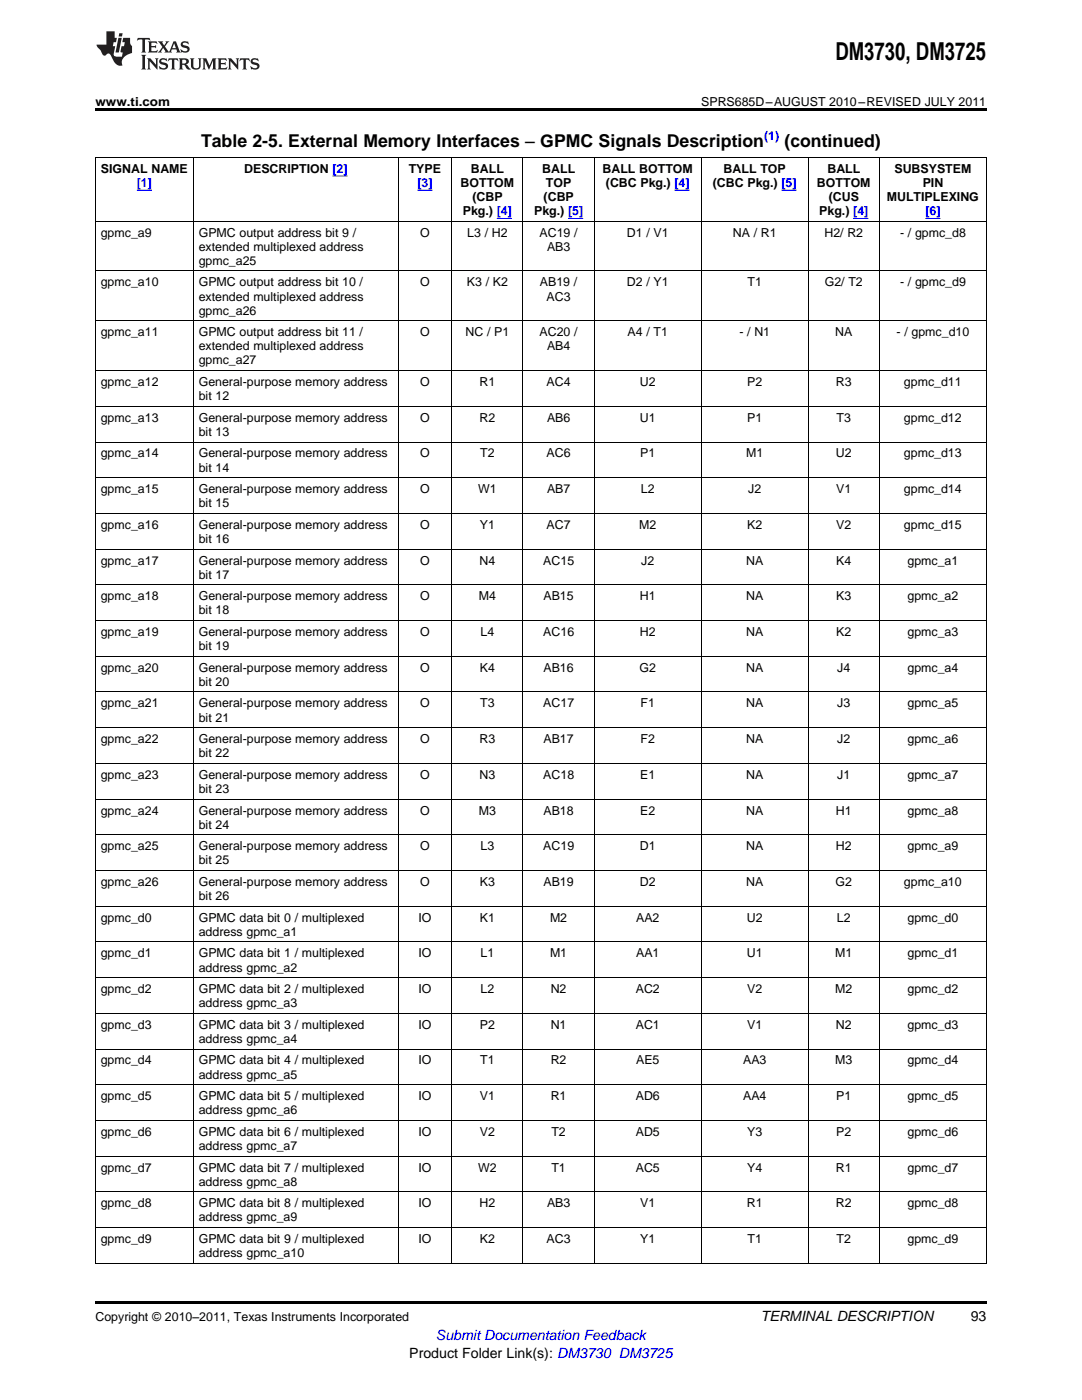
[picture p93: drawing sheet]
<svg xmlns="http://www.w3.org/2000/svg" width="216mm" height="279mm" viewBox="0 0 216 279" stroke-linecap="round" stroke-linejoin="round" font-family="sans-serif">
<defs><g id="words">
<text font-size="4.9" x="166.7" y="12">DM3730, DM3725</text>
<g font-size="3.5">
<text x="40.1" y="29.3">Table 2-5. External Memory Interfaces – GPMC Signals Description</text>
<text x="156.5" y="29.3">(continued)</text>
</g>
<g font-size="2.8">
<text x="151.8" y="263.6">TERMINAL DESCRIPTION</text>
<text x="193.7" y="263.6">93</text>
<text x="81.7" y="270.9">Product Folder Link(s): DM3730 DM3725</text>
</g>
<text font-size="2.8" fill="#00f" x="87" y="267.4">Submit Documentation Feedback</text>
<g font-size="2.5">
<text x="19" y="21.1">www.ti.com</text>
<text x="139.9" y="21.1">SPRS685D–AUGUST 2010–REVISED JULY 2011</text>
<text x="20.1" y="34.4">SIGNAL NAME</text>
<text x="48.7" y="34.4">DESCRIPTION [2]</text>
<text x="81.6" y="34.4">TYPE</text>
<text x="94" y="34.4">BALL</text>
<text x="108.2" y="34.4">BALL</text>
<text x="120.2" y="34.4">BALL BOTTOM</text>
<text x="144.4" y="34.4">BALL TOP</text>
<text x="165.1" y="34.4">BALL</text>
<text x="178.5" y="34.4">SUBSYSTEM</text>
<text x="91.9" y="37.3">BOTTOM</text>
<text x="94.3" y="40.1">(CBP</text>
<text x="108.5" y="40.1">(CBP</text>
<text x="108.9" y="37.3">TOP</text>
<text x="120.9" y="37.3">(CBC Pkg.) [4]</text>
<text x="142.2" y="37.3">(CBC Pkg.) [5]</text>
<text x="163" y="37.3">BOTTOM</text>
<text x="165.4" y="40.1">(CUS</text>
<text x="177" y="40.1">MULTIPLEXING</text>
<text x="184.1" y="37.3">PIN</text>
<text x="20.1" y="47.2">gpmc_a9</text>
<text x="39.7" y="47.2">GPMC output address bit 9 /</text>
<text x="83.8" y="47.2">O</text>
<text x="92.4" y="42.9">Pkg.) [4]</text>
<text x="93.2" y="47.2">L3 / H2</text>
<text x="106.6" y="42.9">Pkg.) [5]</text>
<text x="107.7" y="47.2">AC19 /</text>
<text x="125.1" y="47.2">D1 / V1</text>
<text x="146.2" y="47.2">NA / R1</text>
<text x="163.5" y="42.9">Pkg.) [4]</text>
<text x="164.5" y="47.2">H2/ R2</text>
<text x="179.6" y="47.2">- / gpmc_d8</text>
<text x="39.7" y="50">extended multiplexed address</text>
<text x="39.7" y="52.8">gpmc_a25</text>
<text x="109.1" y="50">AB3</text>
<text x="20.1" y="57.2">gpmc_a10</text>
<text x="39.7" y="57.2">GPMC output address bit 10 /</text>
<text x="39.7" y="60">extended multiplexed address</text>
<text x="83.8" y="57.2">O</text>
<text x="93.2" y="57.2">K3 / K2</text>
<text x="107.7" y="57.2">AB19 /</text>
<text x="109.1" y="60">AC3</text>
<text x="125.1" y="57.2">D2 / Y1</text>
<text x="149.2" y="57.2">T1</text>
<text x="164.6" y="57.2">G2/ T2</text>
<text x="179.6" y="57.2">- / gpmc_d9</text>
<text x="39.7" y="62.8">gpmc_a26</text>
<text x="20.1" y="67.1">gpmc_a11</text>
<text x="39.7" y="67.1">GPMC output address bit 11 /</text>
<text x="39.7" y="69.9">extended multiplexed address</text>
<text x="83.8" y="67.1">O</text>
<text x="92.9" y="67.1">NC / P1</text>
<text x="107.7" y="67.1">AC20 /</text>
<text x="109.1" y="69.9">AB4</text>
<text x="125.2" y="67.1">A4 / T1</text>
<text x="147.5" y="67.1">- / N1</text>
<text x="166.7" y="67.1">NA</text>
<text x="178.9" y="67.1">- / gpmc_d10</text>
<text x="20.1" y="77">gpmc_a12</text>
<text x="39.7" y="72.7">gpmc_a27</text>
<text x="39.7" y="77">General-purpose memory address</text>
<text x="83.8" y="77">O</text>
<text x="95.7" y="77">R1</text>
<text x="109.1" y="77">AC4</text>
<text x="127.7" y="77">U2</text>
<text x="149.1" y="77">P2</text>
<text x="166.8" y="77">R3</text>
<text x="180.4" y="77">gpmc_d11</text>
<text x="39.7" y="79.9">bit 12</text>
<text x="20.1" y="84.2">gpmc_a13</text>
<text x="39.7" y="84.2">General-purpose memory address</text>
<text x="39.7" y="87">bit 13</text>
<text x="83.8" y="84.2">O</text>
<text x="95.7" y="84.2">R2</text>
<text x="109.1" y="84.2">AB6</text>
<text x="127.7" y="84.2">U1</text>
<text x="149.1" y="84.2">P1</text>
<text x="166.9" y="84.2">T3</text>
<text x="180.4" y="84.2">gpmc_d12</text>
<text x="20.1" y="91.3">gpmc_a14</text>
<text x="39.7" y="91.3">General-purpose memory address</text>
<text x="39.7" y="94.1">bit 14</text>
<text x="83.8" y="91.3">O</text>
<text x="95.8" y="91.3">T2</text>
<text x="109.1" y="91.3">AC6</text>
<text x="127.7" y="91.3">P1</text>
<text x="148.9" y="91.3">M1</text>
<text x="166.8" y="91.3">U2</text>
<text x="180.4" y="91.3">gpmc_d13</text>
<text x="20.1" y="98.4">gpmc_a15</text>
<text x="39.7" y="98.4">General-purpose memory address</text>
<text x="39.7" y="101.2">bit 15</text>
<text x="83.8" y="98.4">O</text>
<text x="95.4" y="98.4">W1</text>
<text x="109.1" y="98.4">AB7</text>
<text x="127.9" y="98.4">L2</text>
<text x="149.3" y="98.4">J2</text>
<text x="166.9" y="98.4">V1</text>
<text x="180.4" y="98.4">gpmc_d14</text>
<text x="20.1" y="105.6">gpmc_a16</text>
<text x="39.7" y="105.6">General-purpose memory address</text>
<text x="83.8" y="105.6">O</text>
<text x="95.7" y="105.6">Y1</text>
<text x="109.1" y="105.6">AC7</text>
<text x="127.5" y="105.6">M2</text>
<text x="149.1" y="105.6">K2</text>
<text x="166.9" y="105.6">V2</text>
<text x="180.4" y="105.6">gpmc_d15</text>
<text x="20.1" y="112.7">gpmc_a17</text>
<text x="39.7" y="108.4">bit 16</text>
<text x="39.7" y="112.7">General-purpose memory address</text>
<text x="83.8" y="112.7">O</text>
<text x="95.7" y="112.7">N4</text>
<text x="108.4" y="112.7">AC15</text>
<text x="128" y="112.7">J2</text>
<text x="148.9" y="112.7">NA</text>
<text x="166.9" y="112.7">K4</text>
<text x="181.1" y="112.7">gpmc_a1</text>
<text x="20.1" y="119.8">gpmc_a18</text>
<text x="39.7" y="115.5">bit 17</text>
<text x="39.7" y="119.8">General-purpose memory address</text>
<text x="83.8" y="119.8">O</text>
<text x="95.5" y="119.8">M4</text>
<text x="108.4" y="119.8">AB15</text>
<text x="127.7" y="119.8">H1</text>
<text x="148.9" y="119.8">NA</text>
<text x="166.9" y="119.8">K3</text>
<text x="181.1" y="119.8">gpmc_a2</text>
<text x="39.7" y="122.6">bit 18</text>
<text x="20.1" y="126.9">gpmc_a19</text>
<text x="39.7" y="126.9">General-purpose memory address</text>
<text x="39.7" y="129.8">bit 19</text>
<text x="83.8" y="126.9">O</text>
<text x="95.9" y="126.9">L4</text>
<text x="108.4" y="126.9">AC16</text>
<text x="127.7" y="126.9">H2</text>
<text x="148.9" y="126.9">NA</text>
<text x="166.9" y="126.9">K2</text>
<text x="181.1" y="126.9">gpmc_a3</text>
<text x="20.1" y="134.1">gpmc_a20</text>
<text x="39.7" y="134.1">General-purpose memory address</text>
<text x="39.7" y="136.9">bit 20</text>
<text x="83.8" y="134.1">O</text>
<text x="95.7" y="134.1">K4</text>
<text x="108.4" y="134.1">AB16</text>
<text x="127.6" y="134.1">G2</text>
<text x="148.9" y="134.1">NA</text>
<text x="167.1" y="134.1">J4</text>
<text x="181.1" y="134.1">gpmc_a4</text>
<text x="20.1" y="141.2">gpmc_a21</text>
<text x="39.7" y="141.2">General-purpose memory address</text>
<text x="83.8" y="141.2">O</text>
<text x="95.8" y="141.2">T3</text>
<text x="108.4" y="141.2">AC17</text>
<text x="127.8" y="141.2">F1</text>
<text x="148.9" y="141.2">NA</text>
<text x="167.1" y="141.2">J3</text>
<text x="181.1" y="141.2">gpmc_a5</text>
<text x="20.1" y="148.3">gpmc_a22</text>
<text x="39.7" y="144">bit 21</text>
<text x="39.7" y="148.3">General-purpose memory address</text>
<text x="83.8" y="148.3">O</text>
<text x="95.7" y="148.3">R3</text>
<text x="108.4" y="148.3">AB17</text>
<text x="127.8" y="148.3">F2</text>
<text x="148.9" y="148.3">NA</text>
<text x="167.1" y="148.3">J2</text>
<text x="181.1" y="148.3">gpmc_a6</text>
<text x="20.1" y="155.4">gpmc_a23</text>
<text x="39.7" y="151.1">bit 22</text>
<text x="39.7" y="155.4">General-purpose memory address</text>
<text x="83.8" y="155.4">O</text>
<text x="95.7" y="155.4">N3</text>
<text x="108.4" y="155.4">AC18</text>
<text x="127.7" y="155.4">E1</text>
<text x="148.9" y="155.4">NA</text>
<text x="167.1" y="155.4">J1</text>
<text x="181.1" y="155.4">gpmc_a7</text>
<text x="39.7" y="158.3">bit 23</text>
<text x="20.1" y="162.6">gpmc_a24</text>
<text x="39.7" y="162.6">General-purpose memory address</text>
<text x="39.7" y="165.4">bit 24</text>
<text x="83.8" y="162.6">O</text>
<text x="95.5" y="162.6">M3</text>
<text x="108.4" y="162.6">AB18</text>
<text x="127.7" y="162.6">E2</text>
<text x="148.9" y="162.6">NA</text>
<text x="166.8" y="162.6">H1</text>
<text x="181.1" y="162.6">gpmc_a8</text>
<text x="20.1" y="169.7">gpmc_a25</text>
<text x="39.7" y="169.7">General-purpose memory address</text>
<text x="39.7" y="172.5">bit 25</text>
<text x="83.8" y="169.7">O</text>
<text x="95.9" y="169.7">L3</text>
<text x="108.4" y="169.7">AC19</text>
<text x="127.7" y="169.7">D1</text>
<text x="148.9" y="169.7">NA</text>
<text x="166.8" y="169.7">H2</text>
<text x="181.1" y="169.7">gpmc_a9</text>
<text x="20.1" y="176.8">gpmc_a26</text>
<text x="39.7" y="176.8">General-purpose memory address</text>
<text x="39.7" y="179.6">bit 26</text>
<text x="83.8" y="176.8">O</text>
<text x="95.7" y="176.8">K3</text>
<text x="108.4" y="176.8">AB19</text>
<text x="127.7" y="176.8">D2</text>
<text x="148.9" y="176.8">NA</text>
<text x="166.7" y="176.8">G2</text>
<text x="180.4" y="176.8">gpmc_a10</text>
<text x="20.1" y="183.9">gpmc_d0</text>
<text x="39.7" y="183.9">GPMC data bit 0 / multiplexed</text>
<text x="83.5" y="183.9">IO</text>
<text x="95.7" y="183.9">K1</text>
<text x="109.7" y="183.9">M2</text>
<text x="126.9" y="183.9">AA2</text>
<text x="149" y="183.9">U2</text>
<text x="167" y="183.9">L2</text>
<text x="181.1" y="183.9">gpmc_d0</text>
<text x="20.1" y="191.1">gpmc_d1</text>
<text x="39.7" y="186.8">address gpmc_a1</text>
<text x="39.7" y="191.1">GPMC data bit 1 / multiplexed</text>
<text x="83.5" y="191.1">IO</text>
<text x="95.9" y="191.1">L1</text>
<text x="109.7" y="191.1">M1</text>
<text x="126.9" y="191.1">AA1</text>
<text x="149" y="191.1">U1</text>
<text x="166.7" y="191.1">M1</text>
<text x="181.1" y="191.1">gpmc_d1</text>
<text x="39.7" y="193.9">address gpmc_a2</text>
<text x="20.1" y="198.2">gpmc_d2</text>
<text x="39.7" y="198.2">GPMC data bit 2 / multiplexed</text>
<text x="39.7" y="201">address gpmc_a3</text>
<text x="83.5" y="198.2">IO</text>
<text x="95.9" y="198.2">L2</text>
<text x="109.9" y="198.2">N2</text>
<text x="126.9" y="198.2">AC2</text>
<text x="149.1" y="198.2">V2</text>
<text x="166.7" y="198.2">M2</text>
<text x="181.1" y="198.2">gpmc_d2</text>
<text x="20.1" y="205.3">gpmc_d3</text>
<text x="39.7" y="205.3">GPMC data bit 3 / multiplexed</text>
<text x="39.7" y="208.1">address gpmc_a4</text>
<text x="83.5" y="205.3">IO</text>
<text x="95.7" y="205.3">P2</text>
<text x="109.9" y="205.3">N1</text>
<text x="126.9" y="205.3">AC1</text>
<text x="149.1" y="205.3">V1</text>
<text x="166.8" y="205.3">N2</text>
<text x="181.1" y="205.3">gpmc_d3</text>
<text x="20.1" y="212.4">gpmc_d4</text>
<text x="39.7" y="212.4">GPMC data bit 4 / multiplexed</text>
<text x="39.7" y="215.3">address gpmc_a5</text>
<text x="83.5" y="212.4">IO</text>
<text x="95.8" y="212.4">T1</text>
<text x="109.9" y="212.4">R2</text>
<text x="126.9" y="212.4">AE5</text>
<text x="148.3" y="212.4">AA3</text>
<text x="166.7" y="212.4">M3</text>
<text x="181.1" y="212.4">gpmc_d4</text>
<text x="20.1" y="219.6">gpmc_d5</text>
<text x="39.7" y="219.6">GPMC data bit 5 / multiplexed</text>
<text x="83.5" y="219.6">IO</text>
<text x="95.7" y="219.6">V1</text>
<text x="109.9" y="219.6">R1</text>
<text x="126.9" y="219.6">AD6</text>
<text x="148.3" y="219.6">AA4</text>
<text x="166.9" y="219.6">P1</text>
<text x="181.1" y="219.6">gpmc_d5</text>
<text x="20.1" y="226.7">gpmc_d6</text>
<text x="39.7" y="222.4">address gpmc_a6</text>
<text x="39.7" y="226.7">GPMC data bit 6 / multiplexed</text>
<text x="83.5" y="226.7">IO</text>
<text x="95.7" y="226.7">V2</text>
<text x="110" y="226.7">T2</text>
<text x="126.9" y="226.7">AD5</text>
<text x="149.1" y="226.7">Y3</text>
<text x="166.9" y="226.7">P2</text>
<text x="181.1" y="226.7">gpmc_d6</text>
<text x="20.1" y="233.8">gpmc_d7</text>
<text x="39.7" y="229.5">address gpmc_a7</text>
<text x="39.7" y="233.8">GPMC data bit 7 / multiplexed</text>
<text x="83.5" y="233.8">IO</text>
<text x="95.4" y="233.8">W2</text>
<text x="110" y="233.8">T1</text>
<text x="126.9" y="233.8">AC5</text>
<text x="149.1" y="233.8">Y4</text>
<text x="166.8" y="233.8">R1</text>
<text x="181.1" y="233.8">gpmc_d7</text>
<text x="39.7" y="236.6">address gpmc_a8</text>
<text x="20.1" y="240.9">gpmc_d8</text>
<text x="39.7" y="240.9">GPMC data bit 8 / multiplexed</text>
<text x="39.7" y="243.8">address gpmc_a9</text>
<text x="83.5" y="240.9">IO</text>
<text x="95.7" y="240.9">H2</text>
<text x="109.1" y="240.9">AB3</text>
<text x="127.7" y="240.9">V1</text>
<text x="149" y="240.9">R1</text>
<text x="166.8" y="240.9">R2</text>
<text x="181.1" y="240.9">gpmc_d8</text>
<text x="20.1" y="248.1">gpmc_d9</text>
<text x="39.7" y="248.1">GPMC data bit 9 / multiplexed</text>
<text x="39.7" y="250.9">address gpmc_a10</text>
<text x="83.5" y="248.1">IO</text>
<text x="95.7" y="248.1">K2</text>
<text x="109.1" y="248.1">AC3</text>
<text x="127.7" y="248.1">Y1</text>
<text x="149.2" y="248.1">T1</text>
<text x="166.9" y="248.1">T2</text>
<text x="181.1" y="248.1">gpmc_d9</text>
<text x="19" y="263.6">Copyright © 2010–2011, Texas Instruments Incorporated</text>
</g>
<g font-size="2.5" fill="#00f">
<text x="152.5" y="27.9">(1)</text>
<text x="27.3" y="37.3">[1]</text>
<text x="83.3" y="37.3">[3]</text>
<text x="184.6" y="42.9">[6]</text>
</g>
</g></defs>
<g fill="#231f20">
<path d="M27.5 7.6l-.1 .5 .4-.2h.6v.1v2.1l-.2 .4h1l-.3-.4v-2.1l.1-.1h.5l.5 .2-.2-.5zM29.5 8.3l.2 .3v1.5l-.2 .4h1.8l.2-.6a1.04 1.04 0 0 1-1.3 .2v-.7h.6l.3 .2v-.6l-.3 .2h-.6v-.6l.8-.1 .4 .3-.2-.5zM31.5 8.3l.9 1.1-.9 1.1h.8l-.2-.2 .5-.7 .4 .7-.2 .2h1.5l-.1-.2 .1-.4h.9l.1 .4-.2 .2h1l-.3-.3-.7-1.9h-.5l-.9 2-.8-1 .9-1h-.8l.1 .3-.3 .5-.4-.6 .2-.2zM34.7 8.6l.4 1h-.7zM36.3 8.4a.63 .63 0 0 0-.2 .7 .63 .63 0 0 0 .6 .4l.6 .2 .1 .2a.75 .75 0 0 1-.7 .4 .75 .75 0 0 1-.6-.5l.1 .7 .1-.1a1.11 1.11 0 0 0 1.5-.6 1.13 1.13 0 0 0-1.2-.8l-.1-.4a1.04 1.04 0 0 1 1.2 .2l-.2-.5-.1 .1-.5-.2zM28.2 10.9l.2 .4v2.2l-.2 .4h1l-.3-.4v-2.2l.3-.4zM29.3 11.6l.3 .4v1.5l-.3 .4h.8l-.2-.4v-1.3l1.5 1.7v-1.9l.2-.4h-.7l.2 .4v.9l-1.1-1.3zM32 11.8a.62 .62 0 0 0-.2 .7 .62 .62 0 0 0 .6 .4l.6 .1 .1 .3a.76 .76 0 0 1-.7 .3 .76 .76 0 0 1-.6-.4l.1 .7 .1-.1a1.11 1.11 0 0 0 1.5-.6 1.13 1.13 0 0 0-1.2-.8l-.1-.4a1.04 1.04 0 0 1 1.2 .2l-.2-.6-.1 .1-.5-.1zM33.7 11.6l-.2 .6a.61 .61 0 0 1 .8-.3v1.6l-.2 .4h.9l-.2-.4v-1.6a.63 .63 0 0 1 .8 .3l-.2-.6zM35.6 11.6l.3 .4v1.5l-.3 .4h1l-.2-.2v-.8l.5 .2a.76 .76 0 0 0 1.2 .7l-1-1a.58 .58 0 0 0 .6-.5 .58 .58 0 0 0-.5-.6zM36.4 11.9h.1a.45 .45 0 0 1 .5 .1 .45 .45 0 0 1 .1 .5l-.7 .2zM37.9 11.6l.2 .2a2.17 2.17 0 0 0 .3 1.9 .99 .99 0 0 0 1.6-.6v-1.1l.2-.4h-.7l.2 .2a1.92 1.92 0 0 1-.2 1.8 .6 .6 0 0 1-.9-.5v-1.1l.2-.4zM40.4 11.6l.2 .4v1.5l-.2 .4h.7l-.2-.4v-1.4l.8 1.8 .8-1.8v1.4l-.2 .4h.9l-.2-.4v-1.5l.2-.4h-.8l-.6 1.5-.6-1.5zM43.4 11.6l.2 .4v1.5l-.2 .4h1.8l.2-.6a1.04 1.04 0 0 1-1.3 .1v-.6h.5l.4 .2v-.6l-.4 .2h-.5v-.7h.8l.3 .3-.1-.6zM45.5 11.6l.2 .4v1.5l-.2 .4h.7l-.2-.4v-1.3l1.5 1.7v-1.9l.2-.4h-.7l.2 .4v.9l-1.1-1.3zM47.9 11.6l-.1 .6a.61 .61 0 0 1 .8-.3v1.6l-.3 .4h1l-.3-.4 .1-1.6a.63 .63 0 0 1 .7 .3l-.1-.6zM50.2 11.8a.62 .62 0 0 0-.2 .7 .62 .62 0 0 0 .6 .4l.6 .1 .2 .3a.76 .76 0 0 1-.8 .3 .76 .76 0 0 1-.6-.4l.1 .7 .2-.1a1.11 1.11 0 0 0 1.5-.6 1.13 1.13 0 0 0-1.3-.8l-.1-.4a1.04 1.04 0 0 1 1.2 .2l-.1-.6-.2 .1-.5-.1z"/>
<path d="M21.2 6.3v2.6h-1.9l.1 .4 .7 .9a.91 .91 0 0 0 1 .8 .56 .56 0 0 1 .5-.3 .56 .56 0 0 1 .5 .3l.4 .8a1.53 1.53 0 0 0 1.9 1.2 1.54 1.54 0 0 1 1-2.1l.9-.3v-1.4a1.52 1.52 0 0 1-.3-1.6h-1.4l-.2 .8h.5l-.2 .8h-.4l-.2 1v.2l.4 .1-.2 .8a1.93 1.93 0 0 1-1.6-.3l.3-1.8h-.5l.2-.8h.4l.2-.8h-.4v-1.3zM23.6 7.6l-.6 2.9h.7l.6-2.9zM23.8 6.6l-.1 .7h.6l.2-.7z"/>
</g>
<path d="M19 21.6h177.8v.6h-177.8zM19 259.7h177.8v.5h-177.8z" fill="#000"/>
<g fill="none" stroke="#000" stroke-width=".2">
<path d="M19 31.3h177.8M19.1 31.4v220.8M38.5 31.4v220.8M79.4 31.4v220.8M90.1 31.4v220.8M104.3 31.4v220.8M118.6 31.4v220.8M139.9 31.4v220.8M161.2 31.4v220.8M175.5 31.4v220.8M196.8 31.4v220.8M19 54.1h177.8"/>
<path d="M19 44.1h177.8M19 74h177.8M19 64h177.8M19 95.3h177.8M19 88.2h177.8M19 81.1h177.8M19 116.7h177.8M19 109.6h177.8M19 102.5h177.8M19 138.1h177.8M19 131h177.8M19 123.8h177.8"/>
<path d="M19 159.5h177.8M19 152.3h177.8M19 145.2h177.8M19 173.7h177.8M19 166.6h177.8M19 195.1h177.8M19 188h177.8M19 180.9h177.8M19 216.5h177.8M19 209.4h177.8M19 202.2h177.8M19 237.9h177.8"/>
<path d="M19 230.7h177.8M19 223.6h177.8M19 252.1h177.8M19 245h177.8"/>
</g>
<path d="M27.3 38h3M66.3 35.1h3.1M83.3 38h3M134.6 38h3M155.9 38h3M99.1 43.6h3.1M113.4 43.6h3M170.3 43.6h3M184.6 43.6h3.1" fill="none" stroke="#00f" stroke-width=".2"/>
<use href="#words"/>
</svg>
